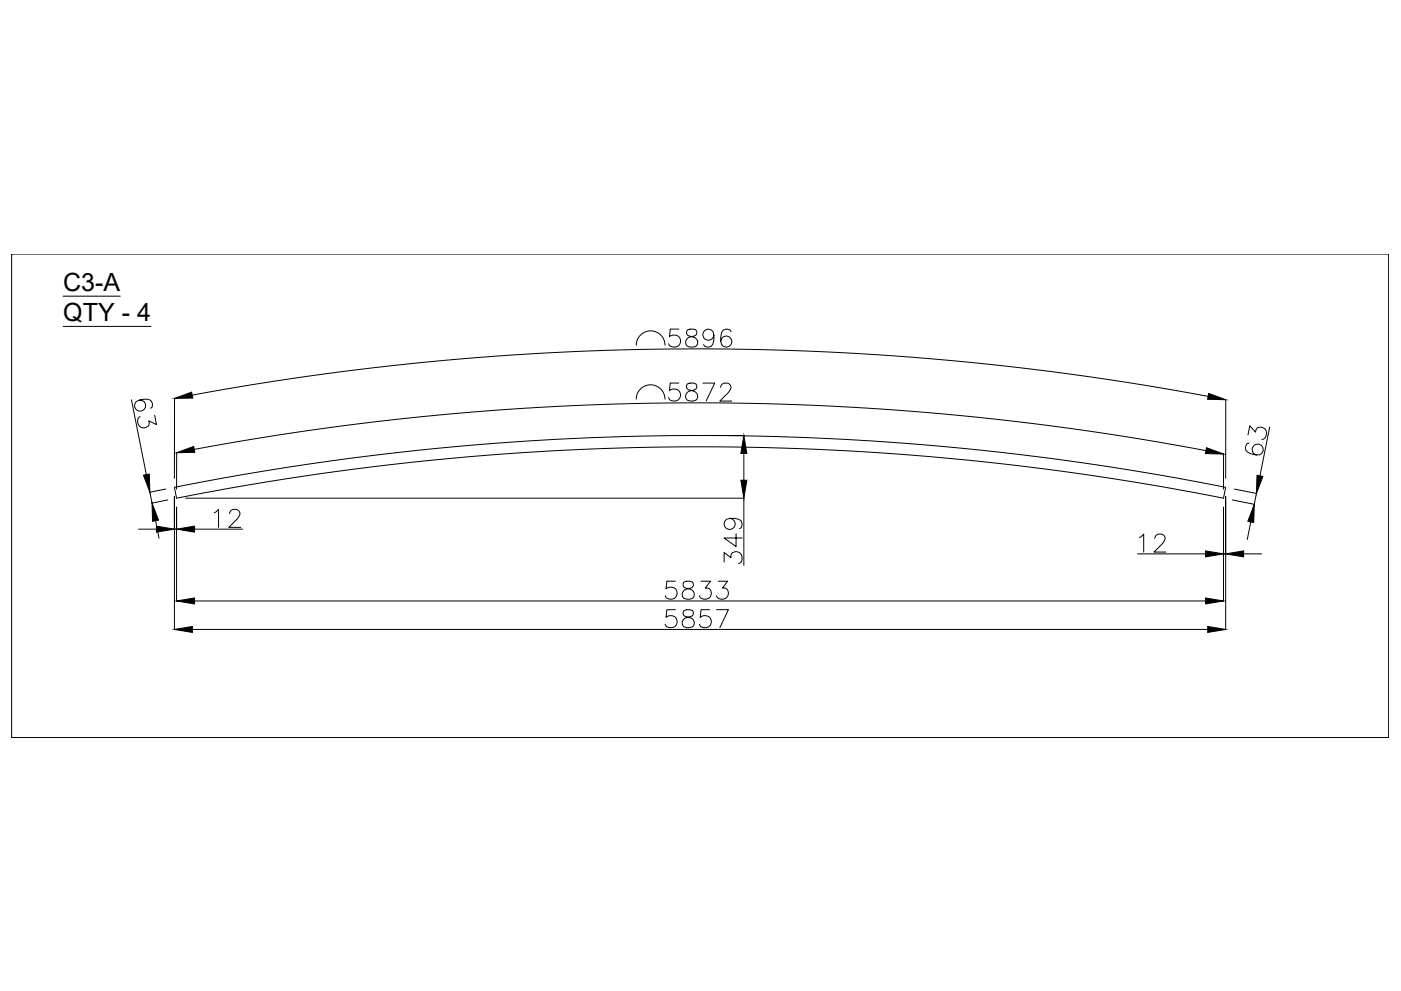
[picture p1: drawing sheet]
<svg xmlns="http://www.w3.org/2000/svg" width="594mm" height="420mm" viewBox="0 0 594 420" stroke-linecap="round" stroke-linejoin="round" font-family="sans-serif">
<defs><g id="words">
<g font-size="10.6">
<text x="26.8" y="123.3">C3-A</text>
<text x="26.8" y="136.1">QTY - 4</text>
</g>
</g></defs>
<!-- layer: 0 -->
<g fill="none" stroke="#000" stroke-width=".42">
<path d="M4.9 107.7h584v205.1h-584zM588.9 107.7h.1M588.9 107.7v205.1h-584M26.8 125.6h24.2M26.8 138.4h37.2M287.9 139.5h-3.7l-.3 3.3a2.69 2.69 0 0 1 4-.1 2.69 2.69 0 0 1-.5 4 2.69 2.69 0 0 1-3.9-1M291.5 139.9a1.53 1.53 0 0 0 .7 2.5 3.5 3.5 0 0 1 3.6 2.2 1.96 1.96 0 0 1-1.8 2.6h-1.4a2.18 2.18 0 0 1-2-2.4 2.18 2.18 0 0 1 2.3-2l1.5-.4a1.54 1.54 0 0 0 .7-2.5l-1.1-.4zM269.8 146.4a6.1 6.1 0 0 1 6.1-6.1 6.1 6.1 0 0 1 6.1 6.1M302.7 142.1a2.36 2.36 0 0 1-3.2 2 2.36 2.36 0 0 1-.9-3.7 2.36 2.36 0 0 1 3.8 .2 6.9 6.9 0 0 1-.8 6.2 2.24 2.24 0 0 1-3.2-.7M310 140.7a2.24 2.24 0 0 0-3.3-.8 6.9 6.9 0 0 0-.7 6.2 2.36 2.36 0 0 0 3.8 .2 2.36 2.36 0 0 0-.9-3.7 2.36 2.36 0 0 0-3.3 2M55.7 169.5l6.4 31.7M59.1 169.6a2.37 2.37 0 0 1 2.6 2.8 2.37 2.37 0 0 1-3.4 1.7 2.37 2.37 0 0 1-.5-3.8 6.8 6.8 0 0 1 6.2-.5 2.23 2.23 0 0 1-.1 3.3"/>
<path d="M65.6 176.1l.8 3.9-3.3-1.6a2.44 2.44 0 0 1-2.3 3.1 2.44 2.44 0 0 1-2.5-2.8l.2-1.2 .9-.9M74 168.8v34M81.5 167.5a1178.5 1178.5 0 0 1 430.8 .5M269.8 169.2a6.1 6.1 0 0 1 6.1-6.1 6.1 6.1 0 0 1 6.1 6.1M287.8 162.4h-3.6l-.3 3.3a2.69 2.69 0 0 1 4-.1 2.69 2.69 0 0 1-.5 4 2.69 2.69 0 0 1-3.9-1M291.5 162.8a1.53 1.53 0 0 0 .7 2.5 3.5 3.5 0 0 1 3.6 2.2 1.96 1.96 0 0 1-1.8 2.5h-1.4a2.18 2.18 0 0 1-2-2.3 2.18 2.18 0 0 1 2.3-2l1.5-.4a1.53 1.53 0 0 0 .7-2.5l-1.1-.4zM298 162.4h5.1l-3.7 7.6M305.6 164.2a1.87 1.87 0 0 1 1.5-1.8h1.4a1.86 1.86 0 0 1 1.1 2.9l-4.4 4.7h5.1M519.8 169.4l-.1 33.4M74.9 191.9v15.5M82.4 190.5a1160 1160 0 0 1 429 .6M300.6 184.6h14.9"/>
<path d="M315.4 192.2v11.4M518.8 192.4v15M529.2 184.4l.8-3.9 2.4 2.7a2.45 2.45 0 0 1 3.2-2 2.45 2.45 0 0 1 1.3 3.7l-.6 1-1.2 .5M529.6 187.8a2.24 2.24 0 0 0-1.3 3.1 6.9 6.9 0 0 0 5.9 1.9 2.36 2.36 0 0 0 .9-3.7 2.36 2.36 0 0 0-3.8 .2 2.36 2.36 0 0 0 1.4 3.6M538.4 181.1l-4.1 20.7M70.2 207.3l-6.7 1.4 1 4.6M71.1 212l-6.7 1.3M74 206.6a1141.8 1141.8 0 0 1 445.7 0l-.9 4.6a1141.4 1141.4 0 0 0-443.9 0zM74 210.4v56.6M74.9 215v39.9M78.7 211.2h236.8M90.9 217.4l1.8-1.4v7.6"/>
<path d="M97.4 217.8a1.89 1.89 0 0 1 1.4-1.8h1.5a1.86 1.86 0 0 1 1.1 2.9l-4.4 4.7h5.1M309.6 219.8a2.36 2.36 0 0 1 2 3.2 2.36 2.36 0 0 1-3.7 .9 2.36 2.36 0 0 1 .2-3.8 6.9 6.9 0 0 1 6.2 .8 2.24 2.24 0 0 1-.7 3.2M315.4 211.2v28.5M518.8 215v39.9M519.7 210.4v56.6M522.5 212l9.5 1.8M523.5 207.3l9.4 1.9M532.8 209.2l-.9 4.6M58.7 224.3h7.6M66 220.8l1.4 7.4M74 224.3h.9M82.5 224.3h20.4"/>
<path d="M307.1 238.3v-4l2.9 2.1a2.45 2.45 0 0 1 2.8-2.6 2.45 2.45 0 0 1 1.9 3.4l-.4 1.1-1.1 .7M312.1 226.3v5.4l-5-3.6h7.6M482.4 234.8h28.8M483.2 227.9l1.8-1.4v7.6M489.7 228.3a1.88 1.88 0 0 1 1.4-1.8h1.5a1.86 1.86 0 0 1 1.1 2.9l-4.4 4.7h5.1M518.8 234.8h.9M527.3 234.8h7.7M530.4 221.3l-1.5 7.4M82.5 254.8h428.7M286.4 246.4h-3.6l-.4 3.3a2.69 2.69 0 0 1 4.1-.1 2.69 2.69 0 0 1-.5 4 2.69 2.69 0 0 1-3.9-1M286.4 258.5h-3.6l-.4 3.3a2.69 2.69 0 0 1 4.1-.1 2.69 2.69 0 0 1-.5 4 2.69 2.69 0 0 1-3.9-1M290 246.8a1.55 1.55 0 0 0 .7 2.5 3.5 3.5 0 0 1 3.7 2.2 1.98 1.98 0 0 1-1.8 2.5h-1.5a2.18 2.18 0 0 1-1.9-2.3 2.18 2.18 0 0 1 2.3-2l1.4-.4a1.53 1.53 0 0 0 .7-2.5l-1-.4z"/>
<path d="M290 258.9a1.54 1.54 0 0 0 .7 2.5 3.5 3.5 0 0 1 3.7 2.2 1.96 1.96 0 0 1-1.8 2.5h-1.5a2.18 2.18 0 0 1-1.9-2.3 2.18 2.18 0 0 1 2.3-2l1.4-.4a1.52 1.52 0 0 0 .7-2.5l-1-.4zM297.3 246.4h4l-2.2 2.9a2.44 2.44 0 0 1 2.6 2.8 2.44 2.44 0 0 1-3.3 1.9l-1.1-.3-.8-1.1M300.9 258.5h-3.6l-.4 3.3a2.69 2.69 0 0 1 4.1-.1 2.69 2.69 0 0 1-.5 4 2.69 2.69 0 0 1-4-1M303.8 258.5h5.1l-3.7 7.6M304.5 246.4h4l-2.2 2.9a2.45 2.45 0 0 1 2.6 2.8 2.45 2.45 0 0 1-3.3 1.9l-1.1-.3-.7-1.1M81.6 266.9h430.5M588.9 312.8h.1"/>
</g>
<g fill="#000" stroke="#000" stroke-width=".42">
<path d="M74 168.9l7.2-2.6 .5 2.5zM512.5 166.8l7.3 2.7-7.7-.2zM74.9 191.9l7.2-2.6 .5 2.5zM315.4 184.6l1.3 7.6h-2.5zM511.6 189.8l7.2 2.7-7.7-.2zM60.8 201.5l2.5-.5 .2 7.7zM314.2 203.6h2.5l-1.3 7.6zM533 201.5l2.5 .5-2.7 7.2zM66.3 223.1l7.7 1.2-7.7 1.3zM64.5 213.3l2.7 7.2-2.5 .5zM74.9 224.3l7.6-1.2v2.5zM511.2 233.6l7.6 1.2-7.6 1.3z"/>
<path d="M519.7 234.8l7.6-1.2v2.5zM531.9 213.8l-.3 7.7-2.5-.5zM74.9 254.8l7.6-1.3v2.6zM511.2 253.5l7.6 1.3-7.6 1.3zM74 266.9l7.6-1.3v2.5zM512.1 265.6l7.6 1.3-7.6 1.2z"/>
</g>
<use href="#words"/>
</svg>
